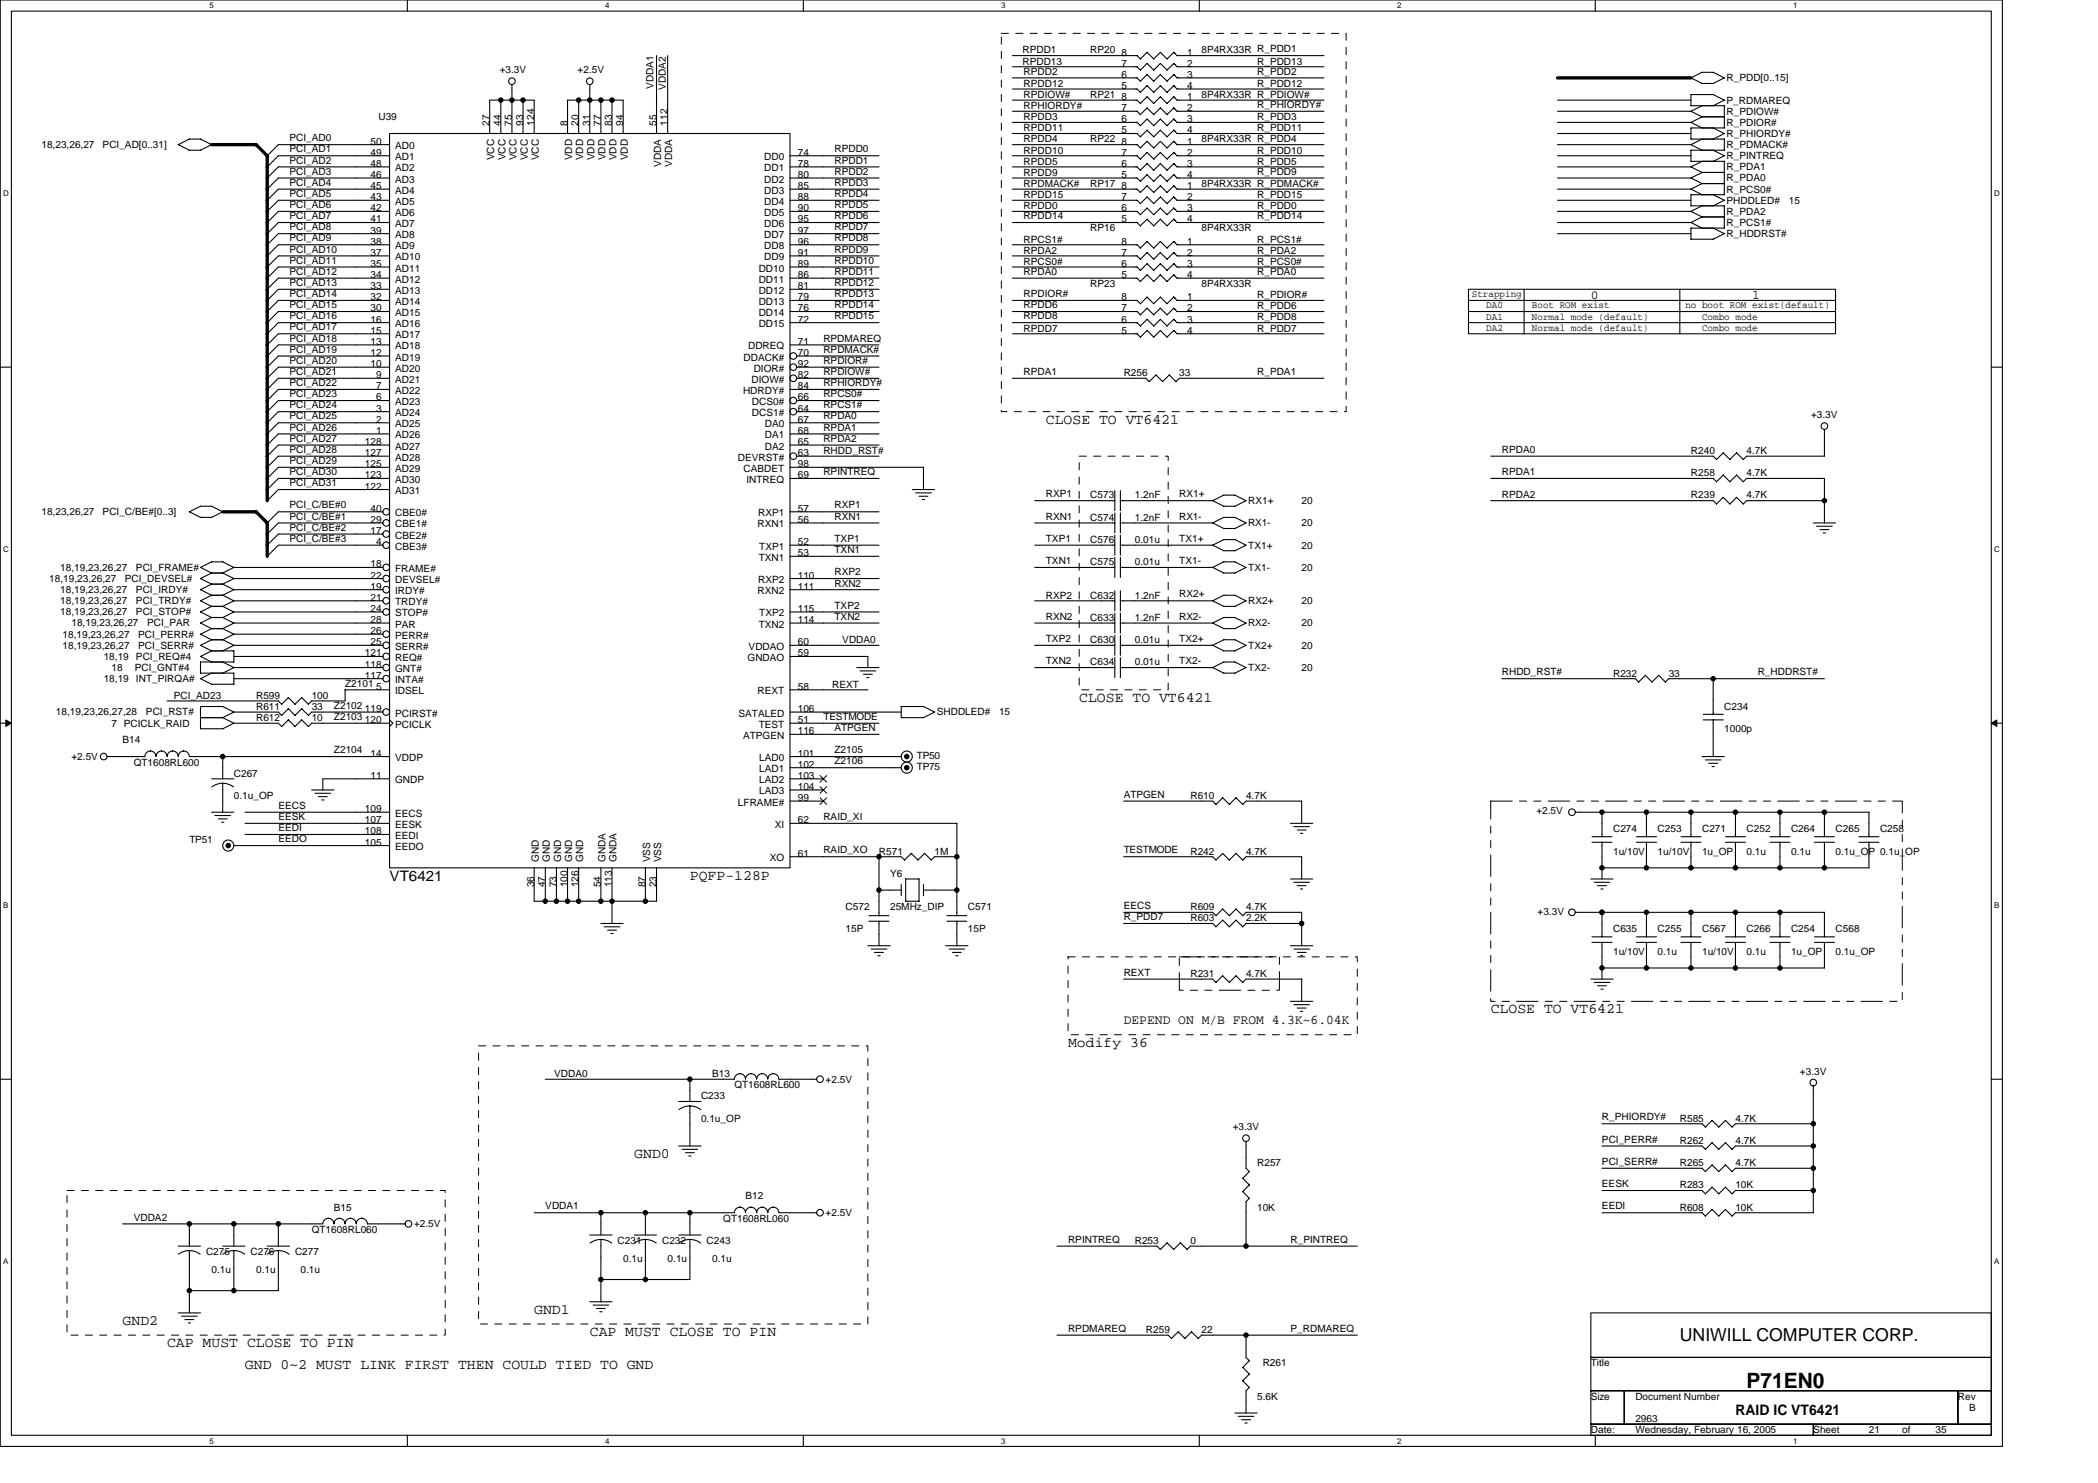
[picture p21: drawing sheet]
<svg xmlns="http://www.w3.org/2000/svg" width="297mm" height="210mm" viewBox="0 0 297 210" stroke-linecap="round" stroke-linejoin="round" font-family="sans-serif">
<defs><g id="words">
<text font-size="3" x="247.3" y="196.4">P71EN0</text>
<text font-size="2.5" x="237.8" y="189.8">UNIWILL COMPUTER CORP.</text>
<g font-size="2">
<text x="148.1" y="60">CLOSE TO VT6421</text>
<text x="152.8" y="99.3">CLOSE TO VT6421</text>
<text x="55.2" y="124.7">VT6421</text>
<text x="97.7" y="124.5">PQFP-128P</text>
<text x="211.1" y="143.4">CLOSE TO VT6421</text>
<text x="151.2" y="148.2">Modify 36</text>
<text x="89.8" y="163.9">GND0</text>
<text x="75.6" y="186">GND1</text>
<text x="17.4" y="187.5">GND2</text>
<text x="23.7" y="190.7">CAP MUST CLOSE TO PIN</text>
<text x="83.5" y="189.1">CAP MUST CLOSE TO PIN</text>
<text x="34.7" y="193.8">GND 0~2 MUST LINK FIRST THEN COULD TIED TO GND</text>
<text x="245.7" y="200.3">RAID IC VT6421</text>
</g>
<g font-size="1.9">
<text x="248.1" y="42.4">1</text>
<text x="159.1" y="144.9">DEPEND ON M/B FROM 4.3K~6.04K</text>
</g>
<text font-size="1.7" x="225.2" y="42.4">0</text>
<g font-size="1.4">
<text x="70.7" y="10.4">+3.3V</text>
<text x="81.8" y="10.4">+2.5V</text>
<text x="144.8" y="9.1">RPDD13</text>
<text x="144.8" y="7.6">RPDD1</text>
<text x="144.9" y="10.6">RPDD2</text>
<text x="154.4" y="7.6">RP20</text>
<text x="158.8" y="11">6</text>
<text x="158.8" y="9.4">7</text>
<text x="158.8" y="7.9">8</text>
<text x="168.1" y="7.9">1</text>
<text x="168.1" y="9.4">2</text>
<text x="168.1" y="11">3</text>
<text x="170.1" y="7.6">8P4RX33R R_PDD1</text>
<text x="178" y="9.1">R_PDD13</text>
<text x="178" y="10.6">R_PDD2</text>
<text x="244.5" y="11.5">R_PDD[0..15]</text>
<text x="53.6" y="17">U39</text>
<text x="69.3" y="17.8" transform="rotate(-90 69.3 17.8)">27</text>
<text x="70.9" y="17.8" transform="rotate(-90 70.9 17.8)">44</text>
<text x="72.5" y="17.8" transform="rotate(-90 72.5 17.8)">75</text>
<text x="74" y="17.8" transform="rotate(-90 74 17.8)">93</text>
<text x="75.6" y="17.8" transform="rotate(-90 75.6 17.8)">124</text>
<text x="80.3" y="17.8" transform="rotate(-90 80.3 17.8)">8</text>
<text x="81.9" y="17.8" transform="rotate(-90 81.9 17.8)">20</text>
<text x="83.5" y="17.8" transform="rotate(-90 83.5 17.8)">31</text>
<text x="85.1" y="17.8" transform="rotate(-90 85.1 17.8)">77</text>
<text x="86.6" y="17.8" transform="rotate(-90 86.6 17.8)">83</text>
<text x="88.2" y="17.8" transform="rotate(-90 88.2 17.8)">94</text>
<text x="92.5" y="12.6" transform="rotate(-90 92.5 12.6)">VDDA1</text>
<text x="92.9" y="17.8" transform="rotate(-90 92.9 17.8)">55</text>
<text x="94.3" y="12.8" transform="rotate(-90 94.3 12.8)">VDDA2</text>
<text x="94.5" y="17.8" transform="rotate(-90 94.5 17.8)">112</text>
<text x="144.9" y="15.4">RPHIORDY#</text>
<text x="144.9" y="17">RPDD3</text>
<text x="144.9" y="12.3">RPDD12</text>
<text x="144.9" y="13.9">RPDIOW#</text>
<text x="154.4" y="13.9">RP21</text>
<text x="158.8" y="12.6">5</text>
<text x="158.8" y="17.3">6</text>
<text x="158.8" y="15.7">7</text>
<text x="158.8" y="14.2">8</text>
<text x="168.1" y="12.6">4</text>
<text x="168.1" y="14.2">1</text>
<text x="168.1" y="15.7">2</text>
<text x="168.1" y="17.3">3</text>
<text x="170.1" y="13.9">8P4RX33R R_PDIOW#</text>
<text x="178" y="15.3">R_PHIORDY#</text>
<text x="178" y="12.3">R_PDD12</text>
<text x="178" y="17">R_PDD3</text>
<text x="244.5" y="14.6">P_RDMAREQ</text>
<text x="244.5" y="17.8">R_PDIOR#</text>
<text x="244.5" y="16.2">R_PDIOW#</text>
<text x="5.9" y="20.9">18,23,26,27</text>
<text x="14.5" y="20.9">PCI_AD[0..31]</text>
<text x="41" y="21.6">PCI_AD1</text>
<text x="41" y="23.2">PCI_AD2</text>
<text x="41" y="20">PCI_AD0</text>
<text x="52.5" y="20.5">50</text>
<text x="52.5" y="22">49</text>
<text x="52.5" y="23.6">48</text>
<text x="55.9" y="21.1">AD0</text>
<text x="55.9" y="22.7">AD1</text>
<text x="70" y="22.7" transform="rotate(-90 70 22.7)">VCC</text>
<text x="71.6" y="22.7" transform="rotate(-90 71.6 22.7)">VCC</text>
<text x="73.1" y="22.7" transform="rotate(-90 73.1 22.7)">VCC</text>
<text x="74.7" y="22.7" transform="rotate(-90 74.7 22.7)">VCC</text>
<text x="76.3" y="22.7" transform="rotate(-90 76.3 22.7)">VCC</text>
<text x="81" y="22.7" transform="rotate(-90 81 22.7)">VDD</text>
<text x="82.6" y="22.7" transform="rotate(-90 82.6 22.7)">VDD</text>
<text x="84.2" y="22.7" transform="rotate(-90 84.2 22.7)">VDD</text>
<text x="85.7" y="22.7" transform="rotate(-90 85.7 22.7)">VDD</text>
<text x="87.3" y="22.7" transform="rotate(-90 87.3 22.7)">VDD</text>
<text x="88.9" y="22.7" transform="rotate(-90 88.9 22.7)">VDD</text>
<text x="93.6" y="23.6" transform="rotate(-90 93.6 23.6)">VDDA</text>
<text x="95.2" y="23.6" transform="rotate(-90 95.2 23.6)">VDDA</text>
<text x="108.2" y="22.7">DD0</text>
<text x="113" y="22">74</text>
<text x="113" y="23.6">78</text>
<text x="118.1" y="23.2">RPDD1</text>
<text x="118.1" y="21.6">RPDD0</text>
<text x="144.9" y="20.2">RPDD4</text>
<text x="144.9" y="18.6">RPDD11</text>
<text x="144.9" y="21.7">RPDD10</text>
<text x="144.9" y="23.3">RPDD5</text>
<text x="154.4" y="20.2">RP22</text>
<text x="158.8" y="23.6">6</text>
<text x="158.8" y="22">7</text>
<text x="158.8" y="20.5">8</text>
<text x="158.8" y="18.9">5</text>
<text x="168.1" y="20.5">1</text>
<text x="168.1" y="22">2</text>
<text x="168.1" y="23.6">3</text>
<text x="168.1" y="18.9">4</text>
<text x="170.1" y="20.2">8P4RX33R R_PDD4</text>
<text x="178" y="23.3">R_PDD5</text>
<text x="178" y="21.7">R_PDD10</text>
<text x="178" y="18.6">R_PDD11</text>
<text x="244.5" y="19.4">R_PHIORDY#</text>
<text x="244.5" y="22.5">R_PINTREQ</text>
<text x="244.5" y="20.9">R_PDMACK#</text>
<text x="41" y="24.7">PCI_AD3</text>
<text x="41" y="27.9">PCI_AD5</text>
<text x="41" y="26.3">PCI_AD4</text>
<text x="41" y="29.5">PCI_AD6</text>
<text x="52.5" y="25.2">46</text>
<text x="52.5" y="26.8">45</text>
<text x="52.5" y="28.3">43</text>
<text x="52.5" y="29.9">42</text>
<text x="55.9" y="24.3">AD2</text>
<text x="55.9" y="25.8">AD3</text>
<text x="55.9" y="27.4">AD4</text>
<text x="55.9" y="29">AD5</text>
<text x="108.2" y="24.3">DD1</text>
<text x="108.2" y="25.8">DD2</text>
<text x="108.2" y="27.4">DD3</text>
<text x="108.2" y="29">DD4</text>
<text x="113" y="25.2">80</text>
<text x="113" y="26.8">85</text>
<text x="113" y="28.3">88</text>
<text x="113" y="29.9">90</text>
<text x="118.1" y="27.9">RPDD4</text>
<text x="118.1" y="29.5">RPDD5</text>
<text x="118.1" y="26.3">RPDD3</text>
<text x="118.1" y="24.7">RPDD2</text>
<text x="144.9" y="24.9">RPDD9</text>
<text x="144.9" y="26.5">RPDMACK#</text>
<text x="144.9" y="28">RPDD15</text>
<text x="144.9" y="29.6">RPDD0</text>
<text x="154.4" y="26.5">RP17</text>
<text x="158.8" y="29.9">6</text>
<text x="158.8" y="28.3">7</text>
<text x="158.8" y="26.8">8</text>
<text x="158.8" y="25.2">5</text>
<text x="168.1" y="26.8">1</text>
<text x="168.1" y="28.3">2</text>
<text x="168.1" y="29.9">3</text>
<text x="168.1" y="25.2">4</text>
<text x="170.1" y="26.5">8P4RX33R R_PDMACK#</text>
<text x="178" y="24.7">R_PDD9</text>
<text x="178" y="29.6">R_PDD0</text>
<text x="178" y="28">R_PDD15</text>
<text x="244.5" y="25.7">R_PDA0</text>
<text x="244.5" y="24.1">R_PDA1</text>
<text x="244.5" y="28.8">PHDDLED#</text>
<text x="244.5" y="27.2">R_PCS0#</text>
<text x="253.3" y="28.8">15</text>
<text x="41" y="31">PCI_AD7</text>
<text x="41" y="34.2">PCI_AD9</text>
<text x="41" y="32.6">PCI_AD8</text>
<text x="41" y="35.8">PCI_AD10</text>
<text x="52.5" y="31.5">41</text>
<text x="52.5" y="33.1">39</text>
<text x="52.5" y="34.6">38</text>
<text x="55.9" y="30.6">AD6</text>
<text x="55.9" y="32.1">AD7</text>
<text x="55.9" y="33.7">AD8</text>
<text x="55.9" y="35.3">AD9</text>
<text x="108.2" y="30.6">DD5</text>
<text x="108.2" y="32.1">DD6</text>
<text x="108.2" y="33.7">DD7</text>
<text x="108.2" y="35.3">DD8</text>
<text x="113" y="31.5">95</text>
<text x="113" y="33.1">97</text>
<text x="113" y="34.6">96</text>
<text x="118.1" y="31">RPDD6</text>
<text x="118.1" y="34.2">RPDD8</text>
<text x="118.1" y="35.8">RPDD9</text>
<text x="118.1" y="32.6">RPDD7</text>
<text x="144.9" y="35.9">RPDA2</text>
<text x="144.9" y="34.3">RPCS1#</text>
<text x="144.9" y="31">RPDD14</text>
<text x="154.4" y="32.8">RP16</text>
<text x="158.8" y="31.5">5</text>
<text x="158.8" y="34.6">8</text>
<text x="168.1" y="31.5">4</text>
<text x="168.1" y="34.6">1</text>
<text x="170.1" y="32.8">8P4RX33R</text>
<text x="178" y="34.3">R_PCS1#</text>
<text x="178" y="31">R_PDD14</text>
<text x="178" y="35.9">R_PDA2</text>
<text x="244.5" y="30.4">R_PDA2</text>
<text x="244.5" y="32">R_PCS1#</text>
<text x="244.5" y="33.5">R_HDDRST#</text>
<text x="41" y="40.5">PCI_AD13</text>
<text x="41" y="37.3">PCI_AD11</text>
<text x="41" y="38.9">PCI_AD12</text>
<text x="52.5" y="36.2">37</text>
<text x="52.5" y="37.8">35</text>
<text x="52.5" y="39.4">34</text>
<text x="52.5" y="40.9">33</text>
<text x="55.9" y="36.9">AD10</text>
<text x="55.9" y="38.4">AD11</text>
<text x="55.9" y="40">AD12</text>
<text x="55.9" y="41.6">AD13</text>
<text x="107.4" y="38.4">DD10</text>
<text x="107.4" y="40">DD11</text>
<text x="107.4" y="41.6">DD12</text>
<text x="108.2" y="36.9">DD9</text>
<text x="113" y="36.2">91</text>
<text x="113" y="37.8">89</text>
<text x="113" y="39.4">86</text>
<text x="113" y="40.9">81</text>
<text x="118.1" y="37.3">RPDD10</text>
<text x="118.1" y="40.5">RPDD12</text>
<text x="118.1" y="38.9">RPDD11</text>
<text x="144.9" y="38.9">RPDA0</text>
<text x="144.9" y="37.5">RPCS0#</text>
<text x="154.4" y="40.6">RP23</text>
<text x="158.8" y="39.4">5</text>
<text x="158.8" y="37.8">6</text>
<text x="158.8" y="36.2">7</text>
<text x="168.1" y="36.2">2</text>
<text x="168.1" y="37.8">3</text>
<text x="168.1" y="39.4">4</text>
<text x="170.1" y="40.6">8P4RX33R</text>
<text x="178" y="38.9">R_PDA0</text>
<text x="178" y="37.5">R_PCS0#</text>
<text x="41" y="42">PCI_AD14</text>
<text x="41" y="45.2">PCI_AD16</text>
<text x="41" y="43.6">PCI_AD15</text>
<text x="41" y="46.8">PCI_AD17</text>
<text x="52.5" y="42.5">32</text>
<text x="52.5" y="44.1">30</text>
<text x="52.5" y="45.7">16</text>
<text x="52.5" y="47.2">15</text>
<text x="55.9" y="43.2">AD14</text>
<text x="55.9" y="44.7">AD15</text>
<text x="55.9" y="46.3">AD16</text>
<text x="55.9" y="47.9">AD17</text>
<text x="107.4" y="43.2">DD13</text>
<text x="107.4" y="44.7">DD14</text>
<text x="107.4" y="46.3">DD15</text>
<text x="113" y="42.5">79</text>
<text x="113" y="44.1">76</text>
<text x="113" y="45.7">72</text>
<text x="118.1" y="45.2">RPDD15</text>
<text x="118.1" y="42.1">RPDD13</text>
<text x="118.1" y="43.6">RPDD14</text>
<text x="144.9" y="42">RPDIOR#</text>
<text x="144.9" y="45.2">RPDD8</text>
<text x="144.9" y="46.9">RPDD7</text>
<text x="144.9" y="43.6">RPDD6</text>
<text x="158.8" y="47.2">5</text>
<text x="158.8" y="45.7">6</text>
<text x="158.8" y="44.1">7</text>
<text x="158.8" y="42.5">8</text>
<text x="168.1" y="42.5">1</text>
<text x="168.1" y="44.1">2</text>
<text x="168.1" y="45.7">3</text>
<text x="168.1" y="47.2">4</text>
<text x="178" y="42.2">R_PDIOR#</text>
<text x="178" y="46.9">R_PDD7</text>
<text x="178" y="43.8">R_PDD6</text>
<text x="178" y="45.4">R_PDD8</text>
<text x="208.4" y="42.1">Strapping</text>
<text x="210.4" y="43.7">DA0</text>
<text x="210.4" y="45.2">DA1</text>
<text x="210.4" y="46.8">DA2</text>
<text x="216.9" y="43.7">Boot ROM exist</text>
<text x="216.9" y="46.8">Normal mode (default)</text>
<text x="216.9" y="45.2">Normal mode (default)</text>
<text x="238.6" y="43.7">no boot ROM exist(default)</text>
<text x="241" y="45.2">Combo mode</text>
<text x="241" y="46.8">Combo mode</text>
<text x="41" y="49.9">PCI_AD19</text>
<text x="41" y="53.1">PCI_AD21</text>
<text x="41" y="51.5">PCI_AD20</text>
<text x="41" y="48.3">PCI_AD18</text>
<text x="52.5" y="48.8">13</text>
<text x="52.5" y="50.4">12</text>
<text x="52.5" y="52">10</text>
<text x="53.3" y="53.5">9</text>
<text x="55.9" y="49.5">AD18</text>
<text x="55.9" y="51">AD19</text>
<text x="55.9" y="52.6">AD20</text>
<text x="105.3" y="51">DDACK#</text>
<text x="105.9" y="49.5">DDREQ</text>
<text x="106.7" y="52.6">DIOR#</text>
<text x="113" y="48.8">71</text>
<text x="113" y="50.4">70</text>
<text x="113" y="52">92</text>
<text x="113" y="53.5">82</text>
<text x="116.6" y="48.3">RPDMAREQ</text>
<text x="116.6" y="53.1">RPDIOW#</text>
<text x="116.6" y="49.9">RPDMACK#</text>
<text x="116.6" y="51.5">RPDIOR#</text>
<text x="144.9" y="53.1">RPDA1</text>
<text x="159.1" y="53.2">R256</text>
<text x="167" y="53.2">33</text>
<text x="178" y="53.1">R_PDA1</text>
<text x="41" y="59.4">PCI_AD25</text>
<text x="41" y="57.8">PCI_AD24</text>
<text x="41" y="56.2">PCI_AD23</text>
<text x="41" y="54.6">PCI_AD22</text>
<text x="53.3" y="55.1">7</text>
<text x="53.3" y="56.7">6</text>
<text x="53.3" y="58.3">3</text>
<text x="53.3" y="59.8">2</text>
<text x="55.9" y="54.2">AD21</text>
<text x="55.9" y="55.8">AD22</text>
<text x="55.9" y="57.3">AD23</text>
<text x="55.9" y="58.9">AD24</text>
<text x="105.2" y="55.8">HDRDY#</text>
<text x="106.4" y="54.2">DIOW#</text>
<text x="106.5" y="57.3">DCS0#</text>
<text x="106.5" y="58.9">DCS1#</text>
<text x="113" y="55.1">84</text>
<text x="113" y="56.7">66</text>
<text x="113" y="58.3">64</text>
<text x="113" y="59.8">67</text>
<text x="116.6" y="54.6">RPHIORDY#</text>
<text x="116.6" y="59.4">RPDA0</text>
<text x="116.6" y="57.8">RPCS1#</text>
<text x="116.6" y="56.2">RPCS0#</text>
<text x="256.4" y="59.2">+3.3V</text>
<text x="41" y="62.5">PCI_AD27</text>
<text x="41" y="60.9">PCI_AD26</text>
<text x="41" y="65.7">PCI_AD29</text>
<text x="41" y="64.1">PCI_AD28</text>
<text x="51.7" y="63">128</text>
<text x="51.7" y="64.6">127</text>
<text x="53.3" y="61.4">1</text>
<text x="55.9" y="60.5">AD25</text>
<text x="55.9" y="62.1">AD26</text>
<text x="55.9" y="63.6">AD27</text>
<text x="55.9" y="65.2">AD28</text>
<text x="104.5" y="65.2">DEVRST#</text>
<text x="108.3" y="60.5">DA0</text>
<text x="108.3" y="62.1">DA1</text>
<text x="108.3" y="63.6">DA2</text>
<text x="113" y="61.4">68</text>
<text x="113" y="63">65</text>
<text x="113" y="64.6">63</text>
<text x="116.6" y="60.9">RPDA1</text>
<text x="116.6" y="64.3">RHDD_RST#</text>
<text x="116.6" y="62.5">RPDA2</text>
<text x="212.6" y="64.1">RPDA0</text>
<text x="239.4" y="64.3">R240</text>
<text x="247.3" y="64.3">4.7K</text>
<text x="41" y="67.2">PCI_AD30</text>
<text x="41" y="68.8">PCI_AD31</text>
<text x="41" y="72">PCI_C/BE#0</text>
<text x="51.7" y="66.1">125</text>
<text x="51.7" y="67.7">123</text>
<text x="51.7" y="69.3">122</text>
<text x="55.9" y="66.8">AD29</text>
<text x="55.9" y="68.4">AD30</text>
<text x="55.9" y="69.9">AD31</text>
<text x="105.3" y="66.8">CABDET</text>
<text x="105.7" y="68.4">INTREQ</text>
<text x="113" y="66.1">98</text>
<text x="113" y="67.7">69</text>
<text x="116.6" y="67.2">RPINTREQ</text>
<text x="118.1" y="72">RXP1</text>
<text x="148.1" y="70.4">RXP1</text>
<text x="154.4" y="70.6">C573</text>
<text x="160.7" y="70.6">1.2nF</text>
<text x="167" y="70.4">RX1+</text>
<text x="176.7" y="71.3">RX1+</text>
<text x="184.3" y="71.3">20</text>
<text x="212.6" y="67.2">RPDA1</text>
<text x="212.6" y="70.6">RPDA2</text>
<text x="239.4" y="70.6">R239</text>
<text x="239.4" y="67.4">R258</text>
<text x="247.3" y="70.6">4.7K</text>
<text x="247.3" y="67.4">4.7K</text>
<text x="5.9" y="72.9">18,23,26,27</text>
<text x="14.5" y="72.9">PCI_C/BE#[0..3]</text>
<text x="41" y="76.7">PCI_C/BE#3</text>
<text x="41" y="73.5">PCI_C/BE#1</text>
<text x="41" y="75.1">PCI_C/BE#2</text>
<text x="52.5" y="72.4">40</text>
<text x="52.5" y="74">29</text>
<text x="52.5" y="75.6">17</text>
<text x="53.3" y="77.2">4</text>
<text x="55.9" y="73.1">CBE0#</text>
<text x="55.9" y="74.7">CBE1#</text>
<text x="55.9" y="76.2">CBE2#</text>
<text x="55.9" y="77.8">CBE3#</text>
<text x="107.3" y="74.7">RXN1</text>
<text x="107.3" y="73.1">RXP1</text>
<text x="107.5" y="77.8">TXP1</text>
<text x="113" y="72.4">57</text>
<text x="113" y="74">56</text>
<text x="113" y="77.2">52</text>
<text x="118.1" y="76.7">TXP1</text>
<text x="118.1" y="73.5">RXN1</text>
<text x="148.1" y="76.7">TXP1</text>
<text x="148.1" y="73.5">RXN1</text>
<text x="154.4" y="76.9">C576</text>
<text x="154.4" y="73.7">C574</text>
<text x="160.7" y="76.9">0.01u</text>
<text x="160.7" y="73.7">1.2nF</text>
<text x="167" y="73.5">RX1-</text>
<text x="167" y="76.7">TX1+</text>
<text x="176.7" y="74.5">RX1-</text>
<text x="176.7" y="77.6">TX1+</text>
<text x="184.3" y="77.6">20</text>
<text x="184.3" y="74.5">20</text>
<text x="7" y="82.4">18,19,23,26,27</text>
<text x="8.5" y="83.9">18,19,23,26,27</text>
<text x="8.5" y="80.8">18,19,23,26,27</text>
<text x="17.7" y="82.4">PCI_DEVSEL#</text>
<text x="19.3" y="83.9">PCI_IRDY#</text>
<text x="19.3" y="80.8">PCI_FRAME#</text>
<text x="52.5" y="80.3">18</text>
<text x="52.5" y="81.9">22</text>
<text x="52.5" y="83.5">19</text>
<text x="55.9" y="80.9">FRAME#</text>
<text x="55.9" y="82.5">DEVSEL#</text>
<text x="107.3" y="82.5">RXP2</text>
<text x="107.4" y="79.4">TXN1</text>
<text x="113" y="78.7">53</text>
<text x="113" y="81.9">110</text>
<text x="113" y="83.5">111</text>
<text x="118.1" y="78.3">TXN1</text>
<text x="118.1" y="83.2">RXN2</text>
<text x="118.1" y="81.4">RXP2</text>
<text x="148.1" y="79.8">TXN1</text>
<text x="154.4" y="80">C575</text>
<text x="160.7" y="80">0.01u</text>
<text x="167" y="79.8">TX1-</text>
<text x="176.7" y="80.8">TX1-</text>
<text x="184.3" y="80.8">20</text>
<text x="8.5" y="85.5">18,19,23,26,27</text>
<text x="8.5" y="87.1">18,19,23,26,27</text>
<text x="10.1" y="88.7">18,19,23,26,27</text>
<text x="19.3" y="85.5">PCI_TRDY#</text>
<text x="19.3" y="87.1">PCI_STOP#</text>
<text x="20.8" y="88.7">PCI_PAR</text>
<text x="52.5" y="85">21</text>
<text x="52.5" y="86.6">24</text>
<text x="52.5" y="88.2">28</text>
<text x="52.5" y="89.8">26</text>
<text x="55.9" y="84.1">IRDY#</text>
<text x="55.9" y="85.7">TRDY#</text>
<text x="55.9" y="87.2">STOP#</text>
<text x="55.9" y="88.8">PAR</text>
<text x="107.3" y="84.1">RXN2</text>
<text x="107.4" y="88.8">TXN2</text>
<text x="107.5" y="87.2">TXP2</text>
<text x="113" y="86.6">115</text>
<text x="113" y="88.2">114</text>
<text x="118.1" y="87.7">TXN2</text>
<text x="118.1" y="86.1">TXP2</text>
<text x="148.1" y="84.7">RXP2</text>
<text x="148.1" y="87.7">RXN2</text>
<text x="154.4" y="87.9">C633</text>
<text x="154.4" y="84.7">C632</text>
<text x="160.7" y="87.9">1.2nF</text>
<text x="160.7" y="84.7">1.2nF</text>
<text x="167" y="84.6">RX2+</text>
<text x="167" y="87.7">RX2-</text>
<text x="176.7" y="88.7">RX2-</text>
<text x="176.7" y="85.5">RX2+</text>
<text x="184.3" y="85.5">20</text>
<text x="184.3" y="88.7">20</text>
<text x="8.9" y="91.8">18,19,23,26,27</text>
<text x="8.9" y="90.2">18,19,23,26,27</text>
<text x="14.7" y="93.4">18,19</text>
<text x="15.8" y="95">18</text>
<text x="19.1" y="95">PCI_GNT#4</text>
<text x="19.3" y="93.4">PCI_REQ#4</text>
<text x="19.6" y="91.8">PCI_SERR#</text>
<text x="19.6" y="90.2">PCI_PERR#</text>
<text x="51.7" y="92.9">121</text>
<text x="51.7" y="94.5">118</text>
<text x="52.5" y="91.3">25</text>
<text x="55.9" y="93.5">REQ#</text>
<text x="55.9" y="95.1">GNT#</text>
<text x="55.9" y="90.4">PERR#</text>
<text x="55.9" y="92">SERR#</text>
<text x="105.8" y="93.5">GNDAO</text>
<text x="106" y="92">VDDAO</text>
<text x="113" y="91.3">60</text>
<text x="113" y="92.9">59</text>
<text x="119.3" y="91">VDDA0</text>
<text x="148.1" y="90.9">TXP2</text>
<text x="148.1" y="94">TXN2</text>
<text x="154.4" y="94.2">C634</text>
<text x="154.4" y="91">C630</text>
<text x="160.7" y="94.2">0.01u</text>
<text x="160.7" y="91">0.01u</text>
<text x="167" y="90.9">TX2+</text>
<text x="167" y="94">TX2-</text>
<text x="176.7" y="91.8">TX2+</text>
<text x="176.7" y="95">TX2-</text>
<text x="184.3" y="91.8">20</text>
<text x="184.3" y="95">20</text>
<text x="212.6" y="95.6">RHDD_RST#</text>
<text x="228.4" y="95.8">R232</text>
<text x="236.3" y="95.8">33</text>
<text x="248.9" y="95.6">R_HDDRST#</text>
<text x="7.9" y="101.3">18,19,23,26,27,28</text>
<text x="14.7" y="96.5">18,19</text>
<text x="19.3" y="96.5">INT_PIRQA#</text>
<text x="20.7" y="101.3">PCI_RST#</text>
<text x="24.6" y="98.9">PCI_AD23</text>
<text x="36.3" y="98.9">R599</text>
<text x="36.3" y="100.5">R611</text>
<text x="44.1" y="98.9">100</text>
<text x="44.1" y="100.5">33</text>
<text x="47.3" y="101.9">Z2103</text>
<text x="47.3" y="100.3">Z2102</text>
<text x="48.9" y="97.2">Z2101</text>
<text x="51.7" y="96.1">117</text>
<text x="51.7" y="100.8">119</text>
<text x="53.3" y="97.6">5</text>
<text x="55.9" y="96.7">INTA#</text>
<text x="55.9" y="101.4">PCIRST#</text>
<text x="55.9" y="98.3">IDSEL</text>
<text x="104.6" y="101.4">SATALED</text>
<text x="107.3" y="98.3">REXT</text>
<text x="113" y="100.8">106</text>
<text x="113" y="97.6">58</text>
<text x="116.6" y="101.9">TESTMODE</text>
<text x="117.8" y="97.3">REXT</text>
<text x="132.6" y="101.3">SHDDLED#</text>
<text x="141.4" y="101.3">15</text>
<text x="244.1" y="100.5">C234</text>
<text x="10.1" y="107.6">+2.5V</text>
<text x="15.8" y="102.8">7 PCICLK_RAID</text>
<text x="17.4" y="105.2">B14</text>
<text x="36.3" y="102.1">R612</text>
<text x="44.1" y="102.1">10</text>
<text x="47.3" y="106.6">Z2104</text>
<text x="51.7" y="102.4">120</text>
<text x="52.5" y="107.1">14</text>
<text x="55.9" y="103">PCICLK</text>
<text x="55.9" y="107.7">VDDP</text>
<text x="105.2" y="104.6">ATPGEN</text>
<text x="107.4" y="103">TEST</text>
<text x="107.5" y="107.7">LAD0</text>
<text x="113" y="107.1">101</text>
<text x="113" y="103.9">116</text>
<text x="113" y="102.4">51</text>
<text x="118.1" y="103.5">ATPGEN</text>
<text x="118.1" y="106.6">Z2105</text>
<text x="129.8" y="107.4">TP50</text>
<text x="244.1" y="103.6">1000p</text>
<text x="18.9" y="108.4">QT1608RL600</text>
<text x="33.1" y="113.1">0.1u_OP</text>
<text x="33.1" y="109.9">C267</text>
<text x="52.5" y="110.2">11</text>
<text x="55.9" y="110.9">GNDP</text>
<text x="107.5" y="109.3">LAD1</text>
<text x="107.5" y="110.9">LAD2</text>
<text x="107.5" y="112.4">LAD3</text>
<text x="113" y="113.4">99</text>
<text x="113" y="108.7">102</text>
<text x="113" y="110.2">103</text>
<text x="113" y="111.8">104</text>
<text x="118.1" y="108.2">Z2106</text>
<text x="129.8" y="109">TP75</text>
<text x="159.1" y="112.9">ATPGEN</text>
<text x="168.5" y="113.1">R610</text>
<text x="176.4" y="113.1">4.7K</text>
<text x="26.8" y="119.4">TP51</text>
<text x="39.4" y="119.2">EEDO</text>
<text x="39.4" y="116.1">EESK</text>
<text x="39.4" y="114.5">EECS</text>
<text x="39.4" y="117.6">EEDI</text>
<text x="51.7" y="115">109</text>
<text x="51.7" y="116.5">107</text>
<text x="51.7" y="118.1">108</text>
<text x="51.7" y="119.7">105</text>
<text x="55.9" y="115.6">EECS</text>
<text x="55.9" y="117.2">EESK</text>
<text x="55.9" y="118.7">EEDI</text>
<text x="104.5" y="114">LFRAME#</text>
<text x="109.7" y="117.2">XI</text>
<text x="113" y="116.5">62</text>
<text x="116.6" y="116.1">RAID_XI</text>
<text x="217.5" y="115.3">+2.5V</text>
<text x="228.4" y="117.8">C274</text>
<text x="234.7" y="117.8">C253</text>
<text x="241" y="117.8">C271</text>
<text x="247.3" y="117.8">C252</text>
<text x="253.6" y="117.8">C264</text>
<text x="259.9" y="117.8">C265</text>
<text x="266.2" y="117.8">C258</text>
<text x="55.9" y="120.3">EEDO</text>
<text x="75.6" y="125.6" transform="rotate(-90 75.6 125.6)">36</text>
<text x="76.3" y="122" transform="rotate(-90 76.3 122)">GND</text>
<text x="77.2" y="125.6" transform="rotate(-90 77.2 125.6)">47</text>
<text x="77.9" y="122" transform="rotate(-90 77.9 122)">GND</text>
<text x="78.8" y="125.6" transform="rotate(-90 78.8 125.6)">73</text>
<text x="79.4" y="122" transform="rotate(-90 79.4 122)">GND</text>
<text x="80.3" y="125.6" transform="rotate(-90 80.3 125.6)">100</text>
<text x="81" y="122" transform="rotate(-90 81 122)">GND</text>
<text x="81.9" y="125.6" transform="rotate(-90 81.9 125.6)">126</text>
<text x="82.6" y="122" transform="rotate(-90 82.6 122)">GND</text>
<text x="85.1" y="125.6" transform="rotate(-90 85.1 125.6)">54</text>
<text x="85.7" y="122" transform="rotate(-90 85.7 122)">GNDA</text>
<text x="86.6" y="125.6" transform="rotate(-90 86.6 125.6)">113</text>
<text x="87.3" y="122" transform="rotate(-90 87.3 122)">GNDA</text>
<text x="91.4" y="125.6" transform="rotate(-90 91.4 125.6)">87</text>
<text x="92" y="122" transform="rotate(-90 92 122)">VSS</text>
<text x="92.9" y="125.6" transform="rotate(-90 92.9 125.6)">23</text>
<text x="93.6" y="122" transform="rotate(-90 93.6 122)">VSS</text>
<text x="109" y="121.9">XO</text>
<text x="113" y="121.3">61</text>
<text x="116.6" y="120.8">RAID_XO</text>
<text x="124.4" y="120.9">R571</text>
<text x="126" y="124.1">Y6</text>
<text x="132.3" y="120.9">1M</text>
<text x="159.1" y="120.8">TESTMODE</text>
<text x="168.5" y="120.9">R242</text>
<text x="176.4" y="120.9">4.7K</text>
<text x="228.4" y="120.9">1u/10V</text>
<text x="234.7" y="120.9">1u/10V</text>
<text x="241" y="120.9">1u_OP</text>
<text x="247.3" y="120.9">0.1u</text>
<text x="253.6" y="120.9">0.1u</text>
<text x="259.9" y="120.9">0.1u_OP 0.1u_OP</text>
<text x="119.7" y="128.8">C572</text>
<text x="119.7" y="132">15P</text>
<text x="126" y="128.8">25MHz_DIP</text>
<text x="137" y="128.8">C571</text>
<text x="137" y="132">15P</text>
<text x="159.1" y="130.2">R_PDD7</text>
<text x="159.1" y="128.7">EECS</text>
<text x="168.5" y="128.8">R609</text>
<text x="168.5" y="130.4">R603</text>
<text x="176.4" y="128.8">4.7K</text>
<text x="176.4" y="130.4">2.2K</text>
<text x="217.7" y="129.5">+3.3V</text>
<text x="228.4" y="132">C635</text>
<text x="234.7" y="132">C255</text>
<text x="241" y="132">C567</text>
<text x="247.3" y="132">C266</text>
<text x="253.6" y="132">C254</text>
<text x="259.9" y="132">C568</text>
<text x="228.4" y="135.1">1u/10V</text>
<text x="234.7" y="135.1">0.1u</text>
<text x="241" y="135.1">1u/10V</text>
<text x="247.3" y="135.1">0.1u</text>
<text x="253.6" y="135.1">1u_OP</text>
<text x="259.9" y="135.1">0.1u_OP</text>
<text x="159.1" y="138.1">REXT</text>
<text x="168.5" y="138.3">R231</text>
<text x="176.4" y="138.3">4.7K</text>
<text x="78.5" y="152.4">VDDA0</text>
<text x="99.3" y="155.6">C233</text>
<text x="100.8" y="152.4">B13</text>
<text x="104" y="154">QT1608RL600</text>
<text x="116.9" y="153.2">+2.5V</text>
<text x="254.8" y="152.1">+3.3V</text>
<text x="99.3" y="158.7">0.1u_OP</text>
<text x="174.5" y="160">+3.3V</text>
<text x="226.8" y="161.7">PCI_PERR#</text>
<text x="226.8" y="158.6">R_PHIORDY#</text>
<text x="237.8" y="158.7">R585</text>
<text x="237.8" y="161.9">R262</text>
<text x="245.7" y="158.7">4.7K</text>
<text x="245.7" y="161.9">4.7K</text>
<text x="178" y="165">R257</text>
<text x="226.8" y="164.9">PCI_SERR#</text>
<text x="237.8" y="165">R265</text>
<text x="245.7" y="165">4.7K</text>
<text x="18.9" y="172.8">VDDA2</text>
<text x="47.3" y="171.3">B15</text>
<text x="58.6" y="173.7">+2.5V</text>
<text x="77.2" y="171.2">VDDA1</text>
<text x="102.4" y="172.9">QT1608RL060</text>
<text x="105.6" y="169.8">B12</text>
<text x="116.9" y="172.1">+2.5V</text>
<text x="178" y="171.3">10K</text>
<text x="226.8" y="171.2">EEDI</text>
<text x="226.8" y="168">EESK</text>
<text x="237.8" y="171.3">R608</text>
<text x="237.8" y="168.2">R283</text>
<text x="245.7" y="171.3">10K</text>
<text x="245.7" y="168.2">10K</text>
<text x="29.2" y="177.6">C275</text>
<text x="35.5" y="177.6">C276</text>
<text x="41.8" y="177.6">C277</text>
<text x="44.1" y="174.5">QT1608RL060</text>
<text x="87.4" y="176.1">C231</text>
<text x="88.2" y="178.6">0.1u</text>
<text x="93.7" y="176.1">C232</text>
<text x="94.5" y="178.6">0.1u</text>
<text x="100" y="176.1">C243</text>
<text x="100.8" y="178.6">0.1u</text>
<text x="151.2" y="175.9">RPINTREQ</text>
<text x="160.7" y="176.1">R253</text>
<text x="168.5" y="176.1">0</text>
<text x="182.7" y="175.9">R_PINTREQ</text>
<text x="30" y="180.2">0.1u</text>
<text x="36.3" y="180.2">0.1u</text>
<text x="42.6" y="180.2">0.1u</text>
<text x="151.2" y="188.5">RPDMAREQ</text>
<text x="162.2" y="188.7">R259</text>
<text x="170.1" y="188.7">22</text>
<text x="182.7" y="188.5">P_RDMAREQ</text>
<text x="178.8" y="193.4">R261</text>
<text x="225.2" y="193.4">Title</text>
<text x="178" y="198.1">5.6K</text>
<text x="225.2" y="198.1">Size</text>
<text x="225.2" y="202.8">Date:</text>
<text x="231.5" y="198.1">Document Number</text>
<text x="231.5" y="202.8">Wednesday, February 16, 2005</text>
<text x="231.5" y="201.3">2963</text>
<text x="256.7" y="202.8">Sheet</text>
<text x="264.6" y="202.8">21</text>
<text x="269.3" y="202.8">of</text>
<text x="274.1" y="202.8">35</text>
<text x="277.2" y="198.1">Rev</text>
<text x="278.8" y="199.7">B</text>
</g>
<g font-size="1.1">
<text x="29.6" y="1.2">5</text>
<text x="85.7" y="1.2">4</text>
<text x="141.8" y="1.2">3</text>
<text x="197.8" y="1.2">2</text>
<text x="253.9" y="1.2">1</text>
<text x=".4" y="27.8">D</text>
<text x="282.3" y="27.8">D</text>
<text x=".4" y="78.2">C</text>
<text x="282.3" y="78.2">C</text>
<text x=".4" y="128.6">B</text>
<text x="282.3" y="128.6">B</text>
<text x=".4" y="179">A</text>
<text x="282.3" y="179">A</text>
<text x="29.6" y="204.3">5</text>
<text x="85.7" y="204.3">4</text>
<text x="141.8" y="204.3">3</text>
<text x="197.8" y="204.3">2</text>
<text x="253.9" y="204.3">1</text>
</g>
</g></defs>
<path d="M0 0h283.5v204.7h-283.5zM1.6 1.6h280.3v201.5h-280.3z" fill="none" stroke="#000" stroke-width=".15"/>
<g fill="#fff">
<path d="M29.6 .2h.7v1.2h-.7z"/>
<path d="M29.6 203.3h.7v1.3h-.7z"/>
</g>
<path d="M57.7 0v1.6M57.7 203.1v1.6" fill="none" stroke="#000" stroke-width=".15"/>
<g fill="#fff">
<path d="M85.7 .2h.6v1.2h-.6z"/>
<path d="M85.7 203.3h.6v1.3h-.6z"/>
</g>
<path d="M113.7 0v1.6M113.7 203.1v1.6" fill="none" stroke="#000" stroke-width=".15"/>
<g fill="#fff">
<path d="M141.8 .2h.6v1.2h-.6z"/>
<path d="M141.8 203.3h.6v1.3h-.6z"/>
</g>
<path d="M169.8 0v1.6M169.8 203.1v1.6" fill="none" stroke="#000" stroke-width=".15"/>
<g fill="#fff">
<path d="M197.8 .2h.7v1.2h-.7z"/>
<path d="M197.8 203.3h.7v1.3h-.7z"/>
</g>
<path d="M225.9 0v1.6M225.9 203.1v1.6" fill="none" stroke="#000" stroke-width=".15"/>
<g fill="#fff">
<path d="M253.9 .2h.6v1.2h-.6z"/>
<path d="M253.9 203.3h.6v1.3h-.6z"/>
<path d="M.4 26.8h.9v1.2h-.9z"/>
<path d="M282.3 26.8h.8v1.2h-.8z"/>
<path d="M.4 77.2h.9v1.2h-.9z"/>
<path d="M282.3 77.2h.8v1.2h-.8z"/>
</g>
<path d="M0 52h1.6M281.9 52h1.6" fill="none" stroke="#000" stroke-width=".15"/>
<g fill="#fff">
<path d="M.4 127.6h.8v1.2h-.8z"/>
<path d="M282.3 127.6h.8v1.2h-.8z"/>
</g>
<path d="M0 102.4h1.6M281.9 102.4h1.6" fill="none" stroke="#000" stroke-width=".15"/>
<path d="M.8 101.9l.8 .5-.8 .4zM281.9 102.4l.8-.5v.9z" fill="#000" stroke="#000" stroke-width=".14"/>
<g fill="#fff">
<path d="M.4 178h.8v1.2h-.8z"/>
<path d="M282.3 178h.8v1.2h-.8z"/>
</g>
<g fill="none" stroke="#000" stroke-width=".15">
<path d="M26.8 19.7h1.6l1.6 .8M26.8 19.7l-1.6 .8 1.6 .8h1.6l1.6-.8M55.2 18.9h56.6v103.9h-56.6zM69.3 18.9v-4.7h6.3v4.7M70.9 14.2v4.7M72.5 12v6.9M74.1 14.2v4.7M80.4 18.9v-4.7h7.8v4.7M81.9 14.2v4.7M83.5 12v6.9M85.1 14.2v4.7M86.7 14.2v4.7"/>
<path d="M93 7.9v11M94.5 7.9v11M162.4 9l.9 .9 1-.9M162.4 12.1l.9 1 1-1M162.4 15.3l.9 .9 1-.9M162.4 18.4l.9 1 1-1M162.4 9l-.9 .9-.5-.5h-17.7M162.4 12.1l-.9 1-.5-.5h-17.7M162.4 15.3l-.9 .9-.5-.5h-17.7M162.4 18.4l-.9 1-.5-.5h-17.7M164.3 7.4l.9 1 1-1M164.3 9l.9 .9 1-.9"/>
<path d="M164.3 10.5l.9 1 1-.9M164.3 12.1l.9 1 1-1M164.3 20l.9 .9 1-.9M164.3 13.7l.9 .9 1-.9M164.3 15.3l.9 .9 1-.9M164.3 16.8l.9 1 1-.9M164.3 18.4l.9 1 1-1M164.3 7.4l-1 .9-.9-.9-.9 .9-.5-.4h-17.7M164.3 10.6l-1 .9-.9-.9-.9 .9-.5-.5h-17.7M164.3 13.7l-1 .9-.9-.9-.9 .9-.5-.4h-17.7M164.3 16.9l-1 .9-.9-.9-.9 .9-.5-.5h-17.7M166.2 20l.4 .5h20.8"/>
<path d="M166.2 7.4l.1 .2M166.2 10.5l.1 .2M166.2 7.4l.4 .5h20.8M166.2 10.5l.4 .5h20.8M166.2 20l.1 .2M166.2 13.7l.1 .2M166.2 16.8l.1 .2M166.2 13.7l.4 .5h20.8M166.2 16.8l.4 .5h20.8M166.3 9.1l-.1-.1 .5 .4h20.7M166.3 12.3l-.1-.2 .5 .5h20.7M166.3 15.4l-.1-.1 .5 .4h20.7"/>
<path d="M166.3 18.6l-.1-.2 .5 .5h20.7M220.5 14.2h18.9M220.5 15.7h18.9M220.5 17.3h18.9l1.6 .8M220.5 18.9h18.9M239.4 18.1v1.6h4.7v1.6h-4.7M239.4 15.7l1.6 .8M241 16.5h3.1M241 19.7l-1.6 .8M241 16.5l-1.6 .8M241 15l-1.6 .8M242.6 18.1l1.5 .8-1.5 .8"/>
<path d="M244.1 11l-1.5 .8h-1.6l-1.6-.8 1.6-.8h1.6l1.5 .8M244.1 14.2l-1.5 .8M244.1 15v3.1h-4.7M244.1 14.2l-1.5-.8h-3.2v1.6h4.7M55.2 20.5h-15.8l-1.6 1.6M55.2 22h-15.8l-1.6 1.6M55.2 23.6h-15.8l-1.6 1.6M55.2 25.2h-15.8l-1.6 1.6M55.2 26.8h-15.8l-1.6 1.6M55.2 28.3h-15.8l-1.6 1.6M55.2 29.9h-15.8l-1.6 1.6M55.2 31.5h-15.8l-1.6 1.6"/>
<path d="M55.2 33.1h-15.8l-1.6 1.6M55.2 34.6h-15.8l-1.6 1.6M55.2 36.2h-15.8l-1.6 1.6M55.2 37.8h-15.8l-1.6 1.6M55.2 39.4h-15.8l-1.6 1.6M111.8 22h12.7M111.8 23.6h12.7M111.8 25.2h12.7M111.8 26.8h12.7M111.8 28.3h12.7M111.8 29.9h12.7M111.8 31.5h12.7"/>
<path d="M111.8 33.1h12.7M111.8 34.6h12.7M111.8 36.2h12.7M111.8 37.8h12.7M111.8 39.4h12.7M162.4 27.9l.9 .9 1-.9M162.4 31l.9 1 1-1M162.4 21.6l.9 .9 1-.9M162.4 24.7l.9 1 1-1M162.4 34.2l.9 .9 1-.9M162.4 37.3l.9 1 1-1M162.4 21.6l-.9 .9-.5-.5h-17.7"/>
<path d="M162.4 24.7l-.9 1-.5-.5h-17.7M162.4 27.9l-.9 .9-.5-.5h-17.7M162.4 31l-.9 1-.5-.5h-17.7M162.4 34.2l-.9 .9-.5-.5h-17.7M162.4 37.3l-.9 1-.5-.5h-17.7M164.3 26.3l.9 .9 1-.9M164.3 27.9l.9 .9 1-.9M164.3 29.4l.9 1 1-.9M164.3 31l.9 1 1-1M164.3 21.6l.9 .9 1-.9M164.3 23.1l.9 1 1-.9M164.3 24.7l.9 1 1-1"/>
<path d="M164.3 34.2l.9 .9 1-.9M164.3 35.7l.9 1 1-.9M164.3 37.3l.9 1 1-1M164.3 38.9l.9 .9 1-.9M164.3 20l-1 .9-.9-.9-.9 .9-.5-.4h-17.7M164.3 23.2l-1 .9-.9-.9-.9 .9-.5-.5h-17.7M164.3 26.3l-1 .9-.9-.9-.9 .9-.5-.4h-17.7M164.3 29.5l-1 .9-.9-.9-.9 .9-.5-.5h-17.7M164.3 35.8l-1 .9-.9-.9-.9 .9-.5-.5h-17.7M164.3 38.9l-1 .9-.9-.9-.9 .9-.5-.4h-17.7M166.2 23.1l.4 .5h20.8M166.2 26.3l.4 .5h20.8"/>
<path d="M166.2 29.4l.4 .5h20.8M166.2 35.7l.4 .5h20.8M166.2 38.9l.4 .5h20.8M166.2 26.3l.1 .2M166.2 29.4l.1 .2M166.2 23.1l.1 .2M166.2 35.7l.1 .2M166.2 38.9l.1 .2M166.3 21.7l-.1-.1 .4 .4h20.8M166.3 24.9l-.1-.2 .4 .5h20.8M166.3 28l-.1-.1 .4 .4h20.8M166.3 31.2l-.1-.2 .4 .5h20.8"/>
<path d="M166.3 34.3l-.1-.1 .4 .4h20.8M166.3 37.5l-.1-.2 .4 .5h20.8M220.5 20.5h18.9l1.6 .8M220.5 22h18.9M220.5 23.6h18.9l1.6 .8M220.5 25.2h18.9M220.5 26.8h18.9l1.6 .8M220.5 28.3h18.9M220.5 29.9h18.9M220.5 31.5h18.9M220.5 33.1h18.9M239.4 29.9l1.6 .8h3.1"/>
<path d="M239.4 31.5l1.6 .8M239.4 21.3v1.5h4.7v4.8h-4.7v1.5h4.7v3.2h-4.7v1.6h3.2l1.5-.8-1.5-.8M239.4 25.2l1.6 .8M241 26h3.1M241 24.4h3.1M241 24.4l-1.6 .8M241 22.8l-1.6 .8M241 26l-1.6 .8M241 29.1l-1.6 .8M241 30.7l-1.6 .8M242.6 27.6l1.5 .7-1.5 .8M242.6 21.3l1.5 .7-1.5 .8"/>
<path d="M55.2 42.5h-15.8l-1.6 1.6M55.2 44.1h-15.8l-1.6 1.6M55.2 45.7h-15.8l-1.6 1.6M55.2 40.9h-15.8l-1.6 1.6M55.2 47.2h-15.8l-1.6 1.6M55.2 48.8h-15.8l-1.6 1.6M55.2 50.4h-15.8l-1.6 1.6M55.2 52h-15.8l-1.6 1.5M55.2 53.5h-15.8l-1.6 1.6M55.2 55.1h-15.8l-1.6 1.6M55.2 56.7h-15.8l-1.6 1.6M55.2 58.3h-15.8l-1.6 1.5"/>
<path d="M55.2 59.8h-15.8l-1.6 1.6M111.8 42.5h12.7M111.8 44.1h12.7M111.8 45.7h12.7M111.8 40.9h12.7M111.8 48.8h12.7M111.8 55.1h12.7M111.8 59.8h12.7M112.8 50.4h11.7M112.8 52h11.7M112.8 53.5h11.7M112.8 56.7h11.7"/>
<path d="M112.8 58.3h11.7M143.3 53.5h18.9l.5 .5 1-.9 .9 .9 1-.9 .9 .9 .5-.5h20.4M164.3 42l.9 1 1-1M164.3 43.6l.9 1 1-1M164.3 45.2l.9 .9 1-.9M164.3 46.8l.9 .9 1-.9M164.3 42l-1 1-.9-1-.9 1-.5-.5h-17.7M164.3 43.6l-1 1-.9-1-.9 1-.5-.5h-17.7M164.3 45.2l-1 .9-.9-.9-.9 .9-.5-.4h-17.7M164.3 46.8l-1 .9-.9-.9-.9 .9-.5-.5h-17.7M166.2 42l.4 .5h20.8M166.2 43.6l.4 .5h20.8"/>
<path d="M166.2 45.2l.4 .5h20.8M166.2 46.8l.4 .4h20.8M166.2 42l.1 .2M166.2 43.6l.1 .2M166.2 45.2l.1 .2M166.2 46.8l.1 .1M207.9 42.5h52M207.9 44.1h52M207.9 45.7h52M207.9 40.9h52v6.3h-52zM215.8 40.9v6.4M237.8 40.9v6.4"/>
<path d="M30 71.7l1.5 .7-1.5 .8h-1.6l-1.6-.8M30 79.5h1.5l1.6 .8M30 71.7l-1.6-.1-1.6 .8M30 79.5l-1.6 .8 1.6 .8h1.5M54.2 74h-14.8l-1.6 1.6M54.2 72.4h-14.8l-1.6 1.6M54.2 75.6h-14.8l-1.6 1.6M54.2 77.2h-14.8l-1.6 1.5M55.2 69.3h-15.8l-1.6 1.6M55.2 61.4h-15.8l-1.6 1.6M55.2 63h-15.8l-1.6 1.6M55.2 64.6h-15.8l-1.6 1.5"/>
<path d="M55.2 66.1h-15.8l-1.6 1.6M55.2 67.7h-15.8l-1.6 1.6M111.8 74h12.7M111.8 61.4h12.7M111.8 63h12.7M111.8 66.1h19l-.1 3.2M111.8 67.7h12.7M111.8 72.4h12.7M111.8 77.2h12.7M111.8 78.7h12.7M112.8 64.6h11.7M129.2 69.3h3.1"/>
<path d="M129.6 69.8h2.3M130.1 70.2h1.3M130.6 70.7h.3M146.5 74h11.3M146.5 77.2h11.3M146.5 70.9h11.3M157.8 69.4v2.9M157.8 72.6v2.8M157.8 75.7v2.9M157.8 78.9v2.8M158.6 74h13.1M158.6 77.2h13.1"/>
<path d="M158.6 70.9h13.1M158.6 69.4v2.9M158.6 72.6v2.8M158.6 75.7v2.9M158.6 78.9v2.8M171.7 70.9l1.6 .8h1.5M171.7 74l1.6 .8h1.5M171.7 77.2l1.6 .8h1.5M171.7 74l1.6-.8h1.5l1.6 .8-1.6 .8M171.7 77.2l1.6-.8h1.5l1.6 .8-1.6 .8M171.7 70.9l1.6-.8h1.5l1.6 .8-1.6 .8M211.1 64.6h31.5l.4 .4"/>
<path d="M211.1 67.7h31.5l.4 .5M211.1 70.9h31.5l.4 .4M244.9 71.3l-.9-.9-1 .9M244.9 68.2l-.9-1-1 1M244.9 65l-.9-.9-1 .9M246.8 68.2l.5-.5h11v6.3M246.8 71.3l-.9-.9-1 .9M246.8 68.2l-.9-1-1 1M246.8 65l-.9-.9-1 .9M256.7 74h3.2M257.2 74.5h2.2M257.7 75h1.2"/>
<path d="M258.1 75.4h.4M258.3 60.8v3.8h-11l-.5 .4M258.3 70.9h-11l-.5 .4M23.7 99.2h15.7l.5 .5M28.4 81.9l1.6 .8h1.5M28.4 85l1.6 .8h1.5M28.4 88.2l1.6 .8M30 89h1.5M30 92.1h3.1M30 89l-1.6 .8 1.6 .8M30 95.3l-1.6 .8 1.6 .8h3.1v-1.6M30 81.1l-1.6 .8"/>
<path d="M30 82.7l-1.6 .8 1.6 .8h1.5M30 84.2l-1.6 .8M30 85.8l-1.6 .8 1.6 .8h1.5M30 87.4l-1.6 .8M31.5 90.5l1.6 .8h21.1M31.5 89l1.6 .8h21.1M31.5 81.1l1.6 .8M31.5 82.7l1.6 .8M31.5 84.3l1.6 .7M31.5 85.8l1.6 .8M31.5 87.4l1.6 .8M31.5 93.7l1.6 .8"/>
<path d="M31.5 90.6h-1.5l-1.6 .7 1.6 .8-1.6 .8 1.6 .8M33.1 92.9h21.1M33.1 96.1h21.1M33.1 92.1v1.6h-4.7v1.6h4.7M33.1 91.3l-1.6 .8M33.1 89.8l-1.6 .8M43.7 99.7l-1-1-.9 1-1-1-.9 1M48.9 99.2h-4.8l-.4 .5M54.2 94.5h-21.1l-1.6 .8M54.2 80.3h-21.1l-1.6 .8M54.2 81.9h-21.1l-1.6 .8M54.2 83.5h-21.1l-1.6 .8"/>
<path d="M54.2 85h-21.1l-1.6 .8M54.2 86.6h-21.1l-1.6 .8M55.2 88.2h-22.1l-1.6 .8M55.2 97.6h-6.3v1.6M111.8 92.9h11.1M111.8 81.9h12.7M111.8 83.5h12.7M111.8 86.6h12.7M111.8 88.2h12.7M111.8 97.6h11.1M111.8 91.3h12.7M121.3 94.5h3.1"/>
<path d="M121.8 95h2.2M122.2 95.4h1.3M122.7 95.9h.3M122.9 92.9v1.6M146.5 94.5h11.3M146.5 80.3h11.3M146.5 85h11.3M146.5 88.2h11.3M146.5 91.3h11.3M157.8 83.6v2.9M157.8 86.8v2.8M157.8 89.9v2.9"/>
<path d="M157.8 93.1v2.8M158.6 94.5h13.1M158.6 80.3h13.1M158.6 85h13.1l1.6-.8 1.5 .1 1.6 .7-1.6 .8M158.6 88.2h13.1l1.6-.8h1.5l1.6 .8-1.6 .8M158.6 91.3h13.1l1.6-.8 1.5 .1 1.6 .7-1.6 .8M158.6 83.6v2.9M158.6 86.8v2.8M158.6 89.9v2.9M158.6 93.1v2.8M171.7 80.3l1.6 .8h1.5M171.7 85l1.6 .8h1.5"/>
<path d="M171.7 88.2l1.6 .8h1.5M171.7 94.5l1.6 .8h1.5M171.7 91.3l1.6 .8h1.5M171.7 94.5l1.6-.8h1.5l1.6 .8M171.7 80.3l1.6-.8h1.5l1.6 .8-1.6 .8M176.4 94.5l-1.6 .8M212.6 96.1h18.9l.5 .4M235.8 96.5l-1-.9-.9 .9-1-.9-.9 .9M242.6 96.1v5M258.3 96.1h-22l-.5 .4M15.2 107.1h5.3a.78 .78 0 0 1 .8-.8 .79 .79 0 0 1 .8 .8 .78 .78 0 0 1 .8-.8 .79 .79 0 0 1 .8 .8 .78 .78 0 0 1 .7-.8 .79 .79 0 0 1 .8 .8 .78 .78 0 0 1 .8-.8 .79 .79 0 0 1 .8 .8h28.4M28.4 101.6h3.1"/>
<path d="M30 115h3.1M30 110.2h3.1M30 111.4a2.52 2.52 0 0 1 1.5-.5 2.48 2.48 0 0 1 1.6 .5M30.4 115.4h2.2M30.9 115.9h1.3M31.4 116.4h.3M31.5 107.1v3.1M31.5 110.9v4.1M31.5 101.6l1.6 .8M33.1 119.7h22.1M33.1 100.8l-1.6-.8h-3.1v3.1l3.1 .1 1.6-.8h6.3l.5 .4M34.7 116.5h20.5"/>
<path d="M34.7 115h20.5M34.7 118.1h20.5M39.9 101.3l-.5-.5h-6.3l-1.6 .8M40.8 101.9l1 .9 .9-.9M40.8 101.9l-.9 .9M42.7 101.9l1 .9M43.7 101.3l-1-1-.9 1-1-1-.9 1M44.1 111.8h3.2M44.6 112.3h2.2M45.1 112.8h1.2M45.5 113.2h.4M54.2 100.8h-10.1l-.4 .5"/>
<path d="M55.2 101.9l.4 .5-.4 .4M55.2 102.4h-11.1l-.4 .4M55.2 110.2h-9.5v1.6M111.8 107.1h15.8M111.8 111.8h4.8M111.8 116.5h23.7M111.8 108.7h15.8M111.8 100.8h15.8M111.8 102.4h12.7M111.8 110.2h4.8M111.8 113.4h4.8M111.8 103.9h12.7"/>
<path d="M132.3 100.8l-1.5 .8h-3.2v-1.6h3.1l1.6 .8M135.5 116.5v13.1M159.1 113.4h12.6l.5 .5 .9-1 1 1 .9-1 .9 1 .5-.5h7.9v3.1M182.7 116.5h3.2M183.2 117h2.2M183.7 117.5h1.2M184.1 118h.3M223 115h41.6v3.4M225.4 119.2h2.8M225.4 118.4h2.8M226.8 115v3.4M226.8 119.2v5.2"/>
<path d="M231.7 119.2h2.8M231.7 118.4h2.8M233.1 115v3.4M233.1 119.2v3.6M238 119.2h2.8M238 118.4h2.8M239.4 115v3.4M239.4 119.2v3.6M241 107.1h3.1M241.1 101.9h2.9M241.1 101.1h2.9M241.4 107.6h2.3"/>
<path d="M241.9 108h1.3M242.4 108.5h.3M242.6 101.9v5.2M244.3 119.2h2.8M244.3 118.4h2.8M245.7 115v3.4M245.7 119.2v3.6M250.6 119.2h2.8M250.6 118.4h2.8M252 115v3.4M252 119.2v3.6M256.9 119.2h2.8"/>
<path d="M256.9 118.4h2.8M258.3 115v3.4M258.3 119.2v3.6M263.2 119.2h2.8M263.2 118.4h2.8M264.6 119.2v3.6M75.6 122.8v4.8h17.4v-4.8M77.2 122.8v4.8M78.8 122.8v4.8M80.4 122.8v4.8M81.9 122.8v4.8M85.1 130.7h3.1"/>
<path d="M85.1 122.8v4.8M85.5 131.2h2.3M86 131.7h1.3M86.5 132.1h.3M86.7 122.8v7.9M91.4 122.8v4.8M122.9 133.9h3.1M123 129.6h2.9M123 130.4h2.9M123.3 134.3h2.3M123.8 134.8h1.3M124.3 135.3h.3"/>
<path d="M124.4 126h3.2M124.4 121.3v8.3M124.4 130.4v3.5M127.6 125.2v1.6M128.2 124.4h1.9v3.2h-1.9zM129 120.8l1 .9M129 120.8l-.9 .9-.5-.4h-15.8M130.7 125.2v1.6M130.7 126h4.8M130.9 120.8l.9 .9 .5-.4h3.2M130.9 120.8l-.9 .9M133.9 133.9h3.2"/>
<path d="M134 129.6h2.9M134 130.4h2.9M134.4 134.3h2.2M134.8 134.8h1.3M135.3 135.3h.3M135.5 130.4v3.5M159.1 138.6h12.6l.5 .5 .9-1 1 1 .9-1 .9 1 .5-.5h7.9v3.1M159.1 129.1h12.6l.5 .5 .9-.9 1 .9 .9-.9 .9 .9 .5-.5h7.9v4.8M173.1 120.8l.9 .9 1-.9M173.1 130.2l.9 1 1-1M173.1 130.2l-.9 1-.5-.5h-12.6M173.1 120.8l-.9 .9-.5-.4h-12.6"/>
<path d="M175 130.2l.9 1 .5-.5h7.9M175 120.8l.9 .9 .5-.4h7.9v3.1M182.7 124.4h3.2M182.7 133.9h3.2M183.2 124.9h2.2M183.2 134.3h2.2M183.7 125.4h1.2M183.7 134.8h1.2M184.1 125.8h.3M184.1 135.3h.3M223 129.1h35.3v3.5M225.2 124.4h3.2"/>
<path d="M225.2 138.6h3.2M225.4 133.4h2.8M225.4 132.6h2.8M225.7 124.9h2.2M225.7 139.1h2.2M226.2 125.4h1.2M226.2 139.5h1.2M226.7 125.8h.3M226.7 140h.3M226.8 129.1v3.5M226.8 133.4v5.2M226.8 122.8h37.8"/>
<path d="M231.7 133.4h2.8M231.7 132.6h2.8M233.1 129.1v3.5M233.1 133.4v3.6M238 133.4h2.8M238 132.6h2.8M239.4 129.1v3.5M239.4 133.4v3.6M244.3 133.4h2.8M244.3 132.6h2.8M245.7 129.1v3.5M245.7 133.4v3.6"/>
<path d="M250.6 133.4h2.8M250.6 132.6h2.8M252 129.1v3.5M252 133.4v3.6M256.9 133.4h2.8M256.9 132.6h2.8M258.3 133.4v3.6h-31.5M0 152.8h1.6M77.2 152.8l26.8-.1a.78 .78 0 0 1 .8-.7 .79 .79 0 0 1 .8 .7 .78 .78 0 0 1 .7-.7 .79 .79 0 0 1 .8 .7 .78 .78 0 0 1 .8-.7 .79 .79 0 0 1 .8 .7 .78 .78 0 0 1 .8-.7 .79 .79 0 0 1 .8 .7l5.3 .1M96.1 155.9h3.2M96.1 157.1a2.52 2.52 0 0 1 1.6-.6 2.48 2.48 0 0 1 1.5 .6M97.7 152.8v3.1"/>
<path d="M97.7 156.5v5.7M182.7 141.7h3.2M183.2 142.2h2.2M183.7 142.7h1.2M184.1 143.1h.3M226.8 159.1h14.2M241 159l.5 .5M245.2 159.5l-.9-.9-1 .9-.9-.9-1 .9M256.7 153.7v18h-11l-.5 .4M256.7 159.1h-11l-.5 .4M281.9 152.8h1.6M17.4 173.2h28.3a.78 .78 0 0 1 .8-.8 .79 .79 0 0 1 .8 .8 .78 .78 0 0 1 .8-.8 .79 .79 0 0 1 .8 .8 .78 .78 0 0 1 .7-.8 .79 .79 0 0 1 .8 .8 .78 .78 0 0 1 .8-.8 .79 .79 0 0 1 .8 .8h5.4"/>
<path d="M25.2 176.4h3.2M26.8 177a2.52 2.52 0 0 0-1.5 .5M26.8 177a2.48 2.48 0 0 1 1.5 .5M26.8 173.2v3.2M26.8 177v8.8M31.5 176.4h3.2M33.1 177a2.52 2.52 0 0 0-1.5 .5M33.1 177a2.48 2.48 0 0 1 1.5 .5M33.1 173.2v3.2M33.1 177v5.7M37.8 176.4h3.2M39.4 177a2.52 2.52 0 0 0-1.5 .5"/>
<path d="M39.4 177a2.48 2.48 0 0 1 1.5 .5M39.4 173.2v3.2M39.4 177v5.7M75.6 171.7h28.4M83.5 174.8h3.2M83.5 176a2.52 2.52 0 0 1 1.6-.6 2.48 2.48 0 0 1 1.5 .6M85.1 171.7v3.1M85.1 175.4v8.9M89.8 174.8h3.2M89.8 176a2.52 2.52 0 0 1 1.6-.6 2.48 2.48 0 0 1 1.5 .6M91.4 171.7v3.1M91.4 175.4v5.7"/>
<path d="M96.1 174.8h3.2M96.1 162.2h3.2M96.1 176a2.52 2.52 0 0 1 1.6-.6 2.48 2.48 0 0 1 1.5 .6M96.6 162.7h2.2M97 163.2h1.3M97.5 163.6h.3M97.7 171.7v3.1M97.7 175.4v5.7h-12.6M104 171.6a.78 .78 0 0 1 .8-.7 .79 .79 0 0 1 .8 .7 .78 .78 0 0 1 .7-.7 .79 .79 0 0 1 .8 .7 .78 .78 0 0 1 .8-.7 .79 .79 0 0 1 .8 .7 .78 .78 0 0 1 .8-.7 .79 .79 0 0 1 .8 .7M110.3 171.7h5.3M149.6 176.4h14.2l.5 .4M166.2 176.8l-1-.9-.9 1"/>
<path d="M168.1 176.8l-1-.9-.9 1M176.4 161.6v3.8l.5 .4M176.9 169.6l-.5 .5v6.3M176.9 165.8l-1 1 1 .9M176.9 167.7l-1 1 1 .9M192.2 176.4h-23.7l-.4 .5M226.8 162.2h14.2M226.8 171.7h14.2M226.8 165.4h14.2M226.8 168.5h14.2M241 165.3l.5 .5M241 171.6l.5 .5"/>
<path d="M241 162.2l.5 .5M241 168.5l.5 .5M245.2 165.8l-.9-.9-1 .9-.9-.9-1 .9M245.2 172.1l-.9-.9-1 .9-.9-.9-1 .9M245.2 162.7l-.9-1-1 1-.9-1-1 1M245.2 169l-.9-1-1 1-.9-1-1 1M256.7 162.2h-11l-.5 .5M256.7 165.4h-11l-.5 .4M256.7 168.5h-11l-.5 .5M25.2 185.8h3.2M25.7 186.3h2.2M26.2 186.8h1.2"/>
<path d="M26.7 187.2h.3M26.8 182.7h12.6M83.5 184.3h3.2M84 184.7h2.2M84.4 185.2h1.3M84.9 185.7h.3M149.6 189h15.8l.5 .5 .9-1 .9 1 1-1 .9 1 .5-.5h22.1M174.8 200h3.2M175.9 195.4l1 1M176.4 189v3.1l.5 .5M176.4 196.8v3.2M176.9 192.6l-1 .9 1 1"/>
<path d="M176.9 194.5l-1 .9M176.9 196.4l-.5 .5M225.2 196.8h4.8v4.8h-4.8zM225.2 185.8h56.7v6.3h-56.7zM225.2 192.1h56.7v4.7h-56.7zM230 196.8h47.2v4.8h-47.2zM277.2 196.8h4.7v4.8h-4.7zM175.3 200.5h2.2M175.8 200.9h1.3M176.3 201.4h.3M225.2 201.6h31.5v1.5h-31.5zM256.7 201.6h25.2v1.5h-25.2z"/>
<circle cx="72.5" cy="11.5" r=".47"/>
<circle cx="83.5" cy="11.5" r=".47"/>
<circle cx="112.3" cy="52" r=".47"/>
<circle cx="112.3" cy="56.7" r=".47"/>
<circle cx="112.3" cy="50.4" r=".47"/>
<circle cx="112.3" cy="53.5" r=".47"/>
<circle cx="112.3" cy="58.3" r=".47"/>
<circle cx="54.7" cy="72.4" r=".47"/>
<circle cx="54.7" cy="77.2" r=".47"/>
<circle cx="54.7" cy="75.6" r=".47"/>
<circle cx="54.7" cy="74" r=".47"/>
<circle cx="112.3" cy="64.6" r=".47"/>
<circle cx="258.3" cy="60.3" r=".47"/>
<circle cx="54.7" cy="96.1" r=".47"/>
<circle cx="54.7" cy="91.3" r=".47"/>
<circle cx="54.7" cy="83.5" r=".47"/>
<circle cx="54.7" cy="81.9" r=".47"/>
<circle cx="54.7" cy="92.9" r=".47"/>
<circle cx="54.7" cy="85" r=".47"/>
<circle cx="54.7" cy="80.3" r=".47"/>
<circle cx="54.7" cy="89.8" r=".47"/>
<circle cx="54.7" cy="86.6" r=".47"/>
<circle cx="54.7" cy="94.5" r=".47"/>
<circle cx="14.7" cy="107.1" r=".47"/>
<circle cx="32.3" cy="119.7" r=".78"/>
<circle cx="54.7" cy="100.8" r=".47"/>
<circle cx="128.4" cy="108.7" r=".78"/>
<circle cx="128.4" cy="107.1" r=".78"/>
<circle cx="222.6" cy="115" r=".47"/>
<circle cx="222.6" cy="129.1" r=".47"/>
<circle cx="116.1" cy="152.8" r=".47"/>
<circle cx="256.7" cy="153.2" r=".47"/>
<circle cx="57.8" cy="173.2" r=".47"/>
<circle cx="116.1" cy="171.6" r=".47"/>
<circle cx="176.4" cy="161.1" r=".47"/>
</g>
<path d="M141.8 4.7h48.8v53.6h-48.8v-53.6M152.8 64.6h12.6v33h-12.6v-33M151.2 135.4h41v11.1h-41v-11.1M67.8 148h55.1v39.4h-55.1v-39.4M9.5 168.5h53.5v20.5h-53.5v-20.5" fill="none" stroke="#000" stroke-width=".14" stroke-dasharray="1 1 1 1 1 1 1 1"/>
<path d="M211.1 113.4h58.2v28.3h-58.2v-28.3M167 135.4h14.1v4.8h-14.1v-4.8" fill="none" stroke="#000" stroke-width=".14" stroke-dasharray="3 1 1 1 1 1"/>
<g fill="#000" stroke="#000" stroke-width=".15">
<circle cx="70.9" cy="14.2" r=".31"/>
<circle cx="72.5" cy="14.2" r=".31"/>
<circle cx="74.1" cy="14.2" r=".31"/>
<circle cx="81.9" cy="14.2" r=".31"/>
<circle cx="83.5" cy="14.2" r=".31"/>
<circle cx="85.1" cy="14.2" r=".31"/>
<circle cx="86.6" cy="14.2" r=".31"/>
<circle cx="258.3" cy="70.9" r=".31"/>
<circle cx="242.6" cy="96.1" r=".31"/>
<circle cx="31.5" cy="107.1" r=".31"/>
<circle cx="32.3" cy="119.7" r=".31"/>
<circle cx="128.4" cy="108.7" r=".31"/>
<circle cx="128.4" cy="107.1" r=".31"/>
<circle cx="226.8" cy="115" r=".31"/>
<circle cx="233.1" cy="115" r=".31"/>
<circle cx="239.4" cy="115" r=".31"/>
<circle cx="245.7" cy="115" r=".31"/>
<circle cx="252" cy="115" r=".31"/>
<circle cx="258.3" cy="115" r=".31"/>
<circle cx="77.2" cy="127.6" r=".31"/>
<circle cx="78.8" cy="127.6" r=".31"/>
<circle cx="80.4" cy="127.6" r=".31"/>
<circle cx="81.9" cy="127.6" r=".31"/>
<circle cx="85.1" cy="127.6" r=".31"/>
<circle cx="86.6" cy="127.6" r=".31"/>
<circle cx="91.4" cy="127.6" r=".31"/>
<circle cx="124.4" cy="126" r=".31"/>
<circle cx="124.4" cy="121.3" r=".31"/>
<circle cx="135.5" cy="126" r=".31"/>
<circle cx="135.5" cy="121.3" r=".31"/>
<circle cx="184.3" cy="130.7" r=".31"/>
<circle cx="226.8" cy="122.8" r=".31"/>
<circle cx="226.8" cy="137" r=".31"/>
<circle cx="226.8" cy="129.1" r=".31"/>
<circle cx="233.1" cy="122.8" r=".31"/>
<circle cx="233.1" cy="137" r=".31"/>
<circle cx="233.1" cy="129.1" r=".31"/>
<circle cx="239.4" cy="122.8" r=".31"/>
<circle cx="239.4" cy="137" r=".31"/>
<circle cx="239.4" cy="129.1" r=".31"/>
<circle cx="245.7" cy="122.8" r=".31"/>
<circle cx="245.7" cy="137" r=".31"/>
<circle cx="245.7" cy="129.1" r=".31"/>
<circle cx="252" cy="122.8" r=".31"/>
<circle cx="252" cy="137" r=".31"/>
<circle cx="252" cy="129.1" r=".31"/>
<circle cx="258.3" cy="122.8" r=".31"/>
<circle cx="97.7" cy="152.8" r=".31"/>
<circle cx="256.7" cy="159.1" r=".31"/>
<circle cx="26.8" cy="173.2" r=".31"/>
<circle cx="33.1" cy="173.2" r=".31"/>
<circle cx="39.4" cy="173.2" r=".31"/>
<circle cx="85.1" cy="171.6" r=".31"/>
<circle cx="91.4" cy="171.6" r=".31"/>
<circle cx="97.7" cy="171.6" r=".31"/>
<circle cx="176.4" cy="176.4" r=".31"/>
<circle cx="256.7" cy="162.2" r=".31"/>
<circle cx="256.7" cy="168.5" r=".31"/>
<circle cx="256.7" cy="165.4" r=".31"/>
<circle cx="26.8" cy="182.7" r=".31"/>
<circle cx="33.1" cy="182.7" r=".31"/>
<circle cx="85.1" cy="181.1" r=".31"/>
<circle cx="91.4" cy="181.1" r=".31"/>
<circle cx="176.4" cy="189" r=".31"/>
</g>
<path d="M116.1 112.9l1 1M116.1 109.8l1 .9M116.1 111.3l1 1M117 112.9l-.9 1M117 109.8l-.9 .9M117 111.3l-.9 1" fill="none" stroke="#000" stroke-width=".14"/>
<path d="M220.5 11h18.9M30 20.5h6.3M36.3 20.5l1.5 1.5v48.9M31.5 72.4h4.8M36.3 72.4l1.5 1.6v4.7" fill="none" stroke="#000" stroke-width=".47"/>
<use href="#words"/>
</svg>
